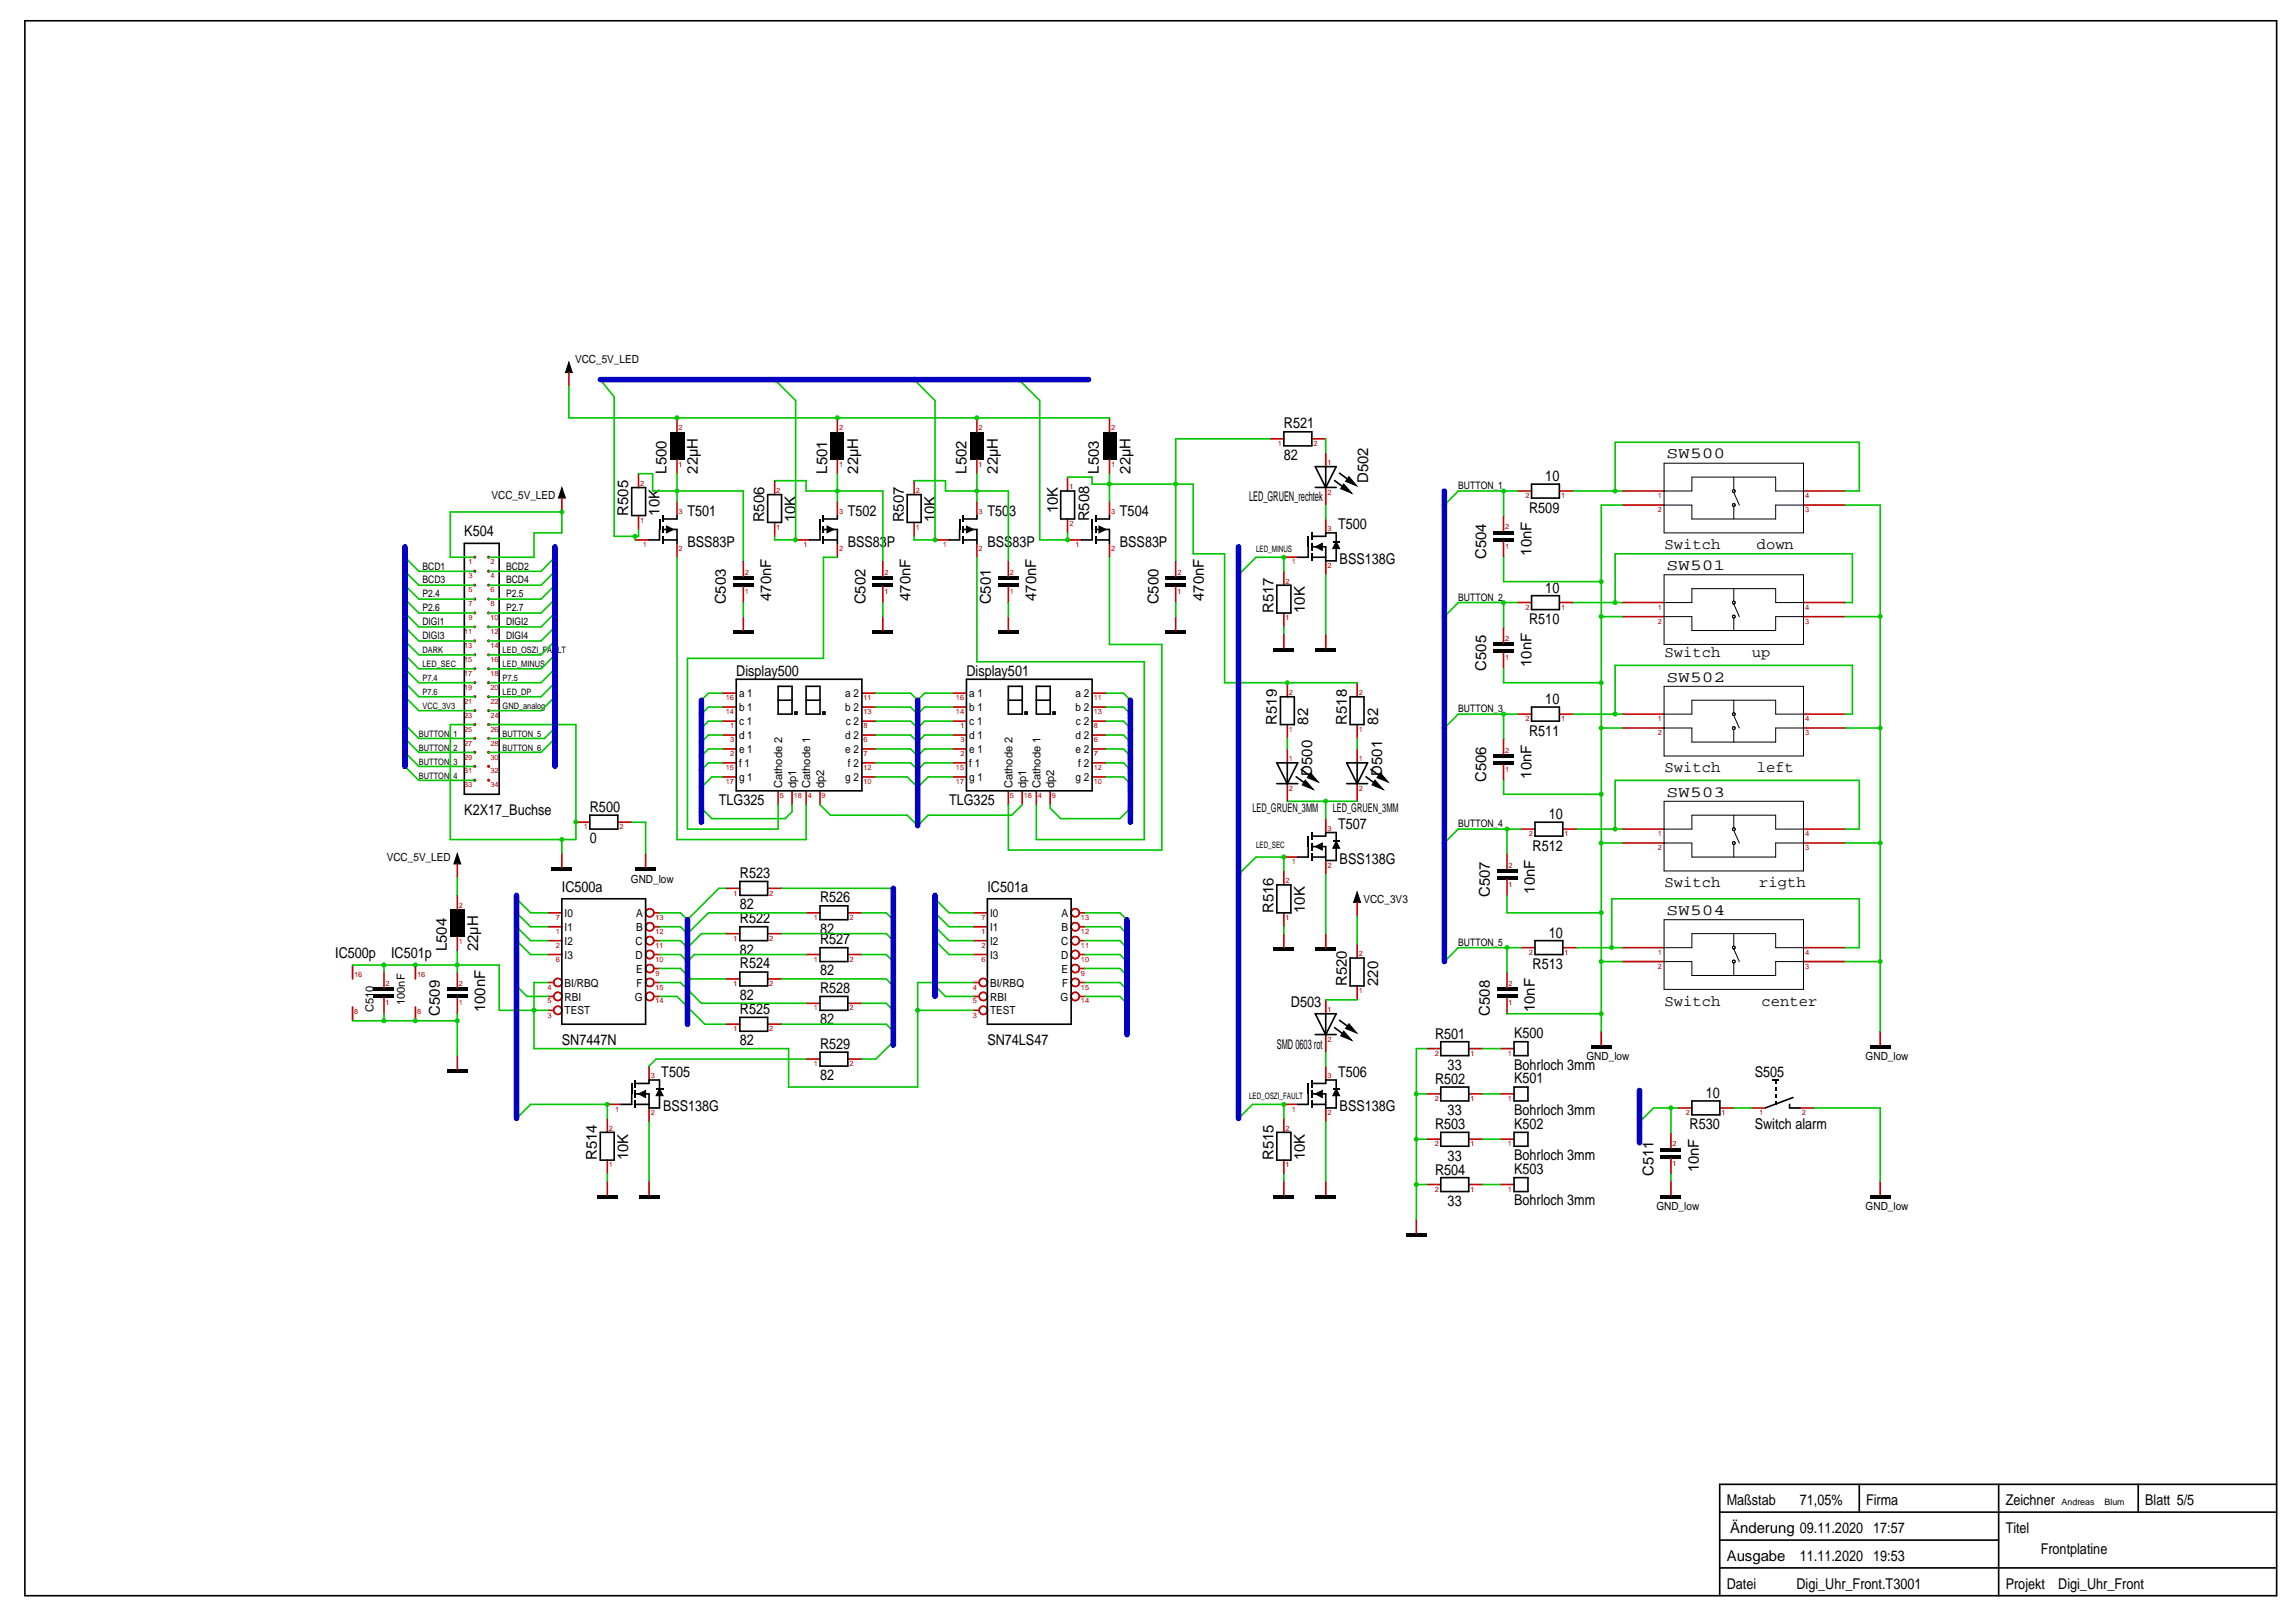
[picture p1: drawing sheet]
<svg xmlns="http://www.w3.org/2000/svg" width="297mm" height="210mm" viewBox="0 0 297 210" stroke-linecap="round" stroke-linejoin="round" font-family="sans-serif">
<defs><g id="words">
<g font-size="2">
<text x="215.6" y="59.3">SW500</text>
<text x="215.3" y="71.1">Switch</text>
<text x="227.3" y="71.1">down</text>
<text x="215.6" y="73.8">SW501</text>
<text x="215.3" y="85">Switch</text>
<text x="215.6" y="88.2">SW502</text>
<text x="226.6" y="85">up</text>
<text x="215.3" y="99.9">Switch</text>
<text x="227.3" y="99.9">left</text>
<text x="215.6" y="103.1">SW503</text>
<text x="215.3" y="114.8">Switch</text>
<text x="215.6" y="118.4">SW504</text>
<text x="227.6" y="114.8">rigth</text>
<text x="215.3" y="130.1">Switch</text>
<text x="227.9" y="130.1">center</text>
</g>
<g font-size="1.9">
<text x="166.1" y="59.5">82</text>
<text x="166.1" y="55.4">R521</text>
<text x="86.2" y="61.3" transform="rotate(-90 86.2 61.3)">L500</text>
<text x="90.3" y="61.3" transform="rotate(-90 90.3 61.3)">22µH</text>
<text x="107" y="61.3" transform="rotate(-90 107 61.3)">L501</text>
<text x="111" y="61.3" transform="rotate(-90 111 61.3)">22µH</text>
<text x="125" y="61.3" transform="rotate(-90 125 61.3)">L502</text>
<text x="129.1" y="61.3" transform="rotate(-90 129.1 61.3)">22µH</text>
<text x="142.2" y="61.3" transform="rotate(-90 142.2 61.3)">L503</text>
<text x="146.2" y="61.3" transform="rotate(-90 146.2 61.3)">22µH</text>
<text x="177" y="62.5" transform="rotate(-90 177 62.5)">D502</text>
<text x="199.9" y="62.3">10</text>
<text x="60.1" y="69.4">K504</text>
<text x="81.3" y="66.7" transform="rotate(-90 81.3 66.7)">R505</text>
<text x="85.3" y="66.7" transform="rotate(-90 85.3 66.7)">10K</text>
<text x="88.9" y="70.8">BSS83P</text>
<text x="88.9" y="66.7">T501</text>
<text x="98.9" y="67.6" transform="rotate(-90 98.9 67.6)">R506</text>
<text x="102.9" y="67.6" transform="rotate(-90 102.9 67.6)">10K</text>
<text x="109.7" y="70.8">BSS83P</text>
<text x="109.7" y="66.7">T502</text>
<text x="116.9" y="67.6" transform="rotate(-90 116.9 67.6)">R507</text>
<text x="121" y="67.6" transform="rotate(-90 121 67.6)">10K</text>
<text x="127.7" y="70.8">BSS83P</text>
<text x="127.7" y="66.7">T503</text>
<text x="136.8" y="66.4" transform="rotate(-90 136.8 66.4)">10K</text>
<text x="140.9" y="67.5" transform="rotate(-90 140.9 67.5)">R508</text>
<text x="144.9" y="70.8">BSS83P</text>
<text x="144.9" y="66.7">T504</text>
<text x="173.1" y="68.5">T500</text>
<text x="197.8" y="66.3">R509</text>
<text x="198.1" y="71.9" transform="rotate(-90 198.1 71.9)">10nF</text>
<text x="99.8" y="77.8" transform="rotate(-90 99.8 77.8)">470nF</text>
<text x="117.8" y="77.8" transform="rotate(-90 117.8 77.8)">470nF</text>
<text x="134.1" y="77.8" transform="rotate(-90 134.1 77.8)">470nF</text>
<text x="155.7" y="77.8" transform="rotate(-90 155.7 77.8)">470nF</text>
<text x="173.3" y="73">BSS138G</text>
<text x="192.3" y="72.3" transform="rotate(-90 192.3 72.3)">C504</text>
<text x="199.9" y="76.7">10</text>
<text x="93.9" y="78.2" transform="rotate(-90 93.9 78.2)">C503</text>
<text x="112" y="78.2" transform="rotate(-90 112 78.2)">C502</text>
<text x="128.2" y="78.2" transform="rotate(-90 128.2 78.2)">C501</text>
<text x="149.9" y="78.2" transform="rotate(-90 149.9 78.2)">C500</text>
<text x="164.7" y="79.3" transform="rotate(-90 164.7 79.3)">R517</text>
<text x="168.8" y="79.3" transform="rotate(-90 168.8 79.3)">10K</text>
<text x="197.8" y="80.8">R510</text>
<text x="95.2" y="87.5">Display500</text>
<text x="125" y="87.5">Display501</text>
<text x="192.3" y="86.8" transform="rotate(-90 192.3 86.8)">C505</text>
<text x="198.1" y="86.3" transform="rotate(-90 198.1 86.3)">10nF</text>
<text x="165.2" y="93.8" transform="rotate(-90 165.2 93.8)">R519</text>
<text x="169.2" y="93.8" transform="rotate(-90 169.2 93.8)">82</text>
<text x="174.2" y="93.8" transform="rotate(-90 174.2 93.8)">R518</text>
<text x="178.3" y="93.8" transform="rotate(-90 178.3 93.8)">82</text>
<text x="197.8" y="95.2">R511</text>
<text x="199.9" y="91.1">10</text>
<text x="169.8" y="100.4" transform="rotate(-90 169.8 100.4)">D500</text>
<text x="178.8" y="100.4" transform="rotate(-90 178.8 100.4)">D501</text>
<text x="192.3" y="101.2" transform="rotate(-90 192.3 101.2)">C506</text>
<text x="198.1" y="100.8" transform="rotate(-90 198.1 100.8)">10nF</text>
<text x="60.1" y="105.5">K2X17_Buchse</text>
<text x="76.3" y="105.1">R500</text>
<text x="93" y="104.1">TLG325</text>
<text x="122.8" y="104.1">TLG325</text>
<text x="173.1" y="107.3">T507</text>
<text x="200.4" y="106">10</text>
<text x="76.3" y="109.1">0</text>
<text x="95.7" y="113.6">R523</text>
<text x="173.3" y="111.8">BSS138G</text>
<text x="198.3" y="110.1">R512</text>
<text x="72.7" y="115.4">IC500a</text>
<text x="95.7" y="119.5">R522</text>
<text x="95.7" y="117.7">82</text>
<text x="106.1" y="116.8">R526</text>
<text x="127.7" y="115.4">IC501a</text>
<text x="164.7" y="118.1" transform="rotate(-90 164.7 118.1)">R516</text>
<text x="168.8" y="118.1" transform="rotate(-90 168.8 118.1)">10K</text>
<text x="192.7" y="116.1" transform="rotate(-90 192.7 116.1)">C507</text>
<text x="198.6" y="115.6" transform="rotate(-90 198.6 115.6)">10nF</text>
<text x="43.4" y="124">IC500p</text>
<text x="50.6" y="124">IC501p</text>
<text x="57.8" y="123.1" transform="rotate(-90 57.8 123.1)">L504</text>
<text x="61.9" y="123.1" transform="rotate(-90 61.9 123.1)">22µH</text>
<text x="95.7" y="125.3">R524</text>
<text x="95.7" y="123.5">82</text>
<text x="106.1" y="122.2">R527</text>
<text x="106.1" y="120.8">82</text>
<text x="198.3" y="125.4">R513</text>
<text x="200.4" y="121.3">10</text>
<text x="56.9" y="131.4" transform="rotate(-90 56.9 131.4)">C509</text>
<text x="62.8" y="131" transform="rotate(-90 62.8 131)">100nF</text>
<text x="95.7" y="131.2">R525</text>
<text x="95.7" y="129.4">82</text>
<text x="106.1" y="128.5">R528</text>
<text x="106.1" y="126.2">82</text>
<text x="167" y="130.3">D503</text>
<text x="174.2" y="127.6" transform="rotate(-90 174.2 127.6)">R520</text>
<text x="178.3" y="127.6" transform="rotate(-90 178.3 127.6)">220</text>
<text x="192.7" y="131.4" transform="rotate(-90 192.7 131.4)">C508</text>
<text x="198.6" y="131" transform="rotate(-90 198.6 131)">10nF</text>
<text x="72.7" y="135.3">SN7447N</text>
<text x="95.7" y="135.3">82</text>
<text x="106.1" y="135.7">R529</text>
<text x="106.1" y="132.5">82</text>
<text x="127.7" y="135.3">SN74LS47</text>
<text x="185.7" y="134.4">R501</text>
<text x="195.9" y="134.4">K500</text>
<text x="85.6" y="139.3">T505</text>
<text x="85.8" y="143.8">BSS138G</text>
<text x="106.1" y="139.8">82</text>
<text x="173.1" y="139.3">T506</text>
<text x="173.3" y="143.8">BSS138G</text>
<text x="185.7" y="140.3">R502</text>
<text x="187.3" y="138.5">33</text>
<text x="195.9" y="140.2">K501</text>
<text x="195.9" y="138.4">Bohrloch 3mm</text>
<text x="220.7" y="142.1">10</text>
<text x="227" y="139.3">S505</text>
<text x="185.7" y="146.2">R503</text>
<text x="187.3" y="144.3">33</text>
<text x="195.9" y="146.1">K502</text>
<text x="195.9" y="144.3">Bohrloch 3mm</text>
<text x="218.6" y="146.2">R530</text>
<text x="227" y="146.1">Switch alarm</text>
<text x="77.2" y="150.1" transform="rotate(-90 77.2 150.1)">R514</text>
<text x="81.3" y="150.1" transform="rotate(-90 81.3 150.1)">10K</text>
<text x="164.7" y="150.1" transform="rotate(-90 164.7 150.1)">R515</text>
<text x="168.8" y="150.1" transform="rotate(-90 168.8 150.1)">10K</text>
<text x="185.7" y="152">R504</text>
<text x="187.3" y="150.2">33</text>
<text x="195.9" y="151.9">K503</text>
<text x="195.9" y="156">Bohrloch 3mm</text>
<text x="195.9" y="150.1">Bohrloch 3mm</text>
<text x="213.9" y="152.2" transform="rotate(-90 213.9 152.2)">C511</text>
<text x="219.8" y="151.7" transform="rotate(-90 219.8 151.7)">10nF</text>
<text x="187.3" y="156.1">33</text>
<text x="223.4" y="194.8">Maßstab</text>
<text x="232.9" y="194.8">71,05%</text>
<text x="241.4" y="194.8">Firma</text>
<text x="259.5" y="194.8">Zeichner</text>
<text x="277.5" y="194.8">Blatt 5/5</text>
<text x="223.4" y="202">Ausgabe</text>
<text x="223.8" y="198.4">Änderung 09.11.2020</text>
<text x="232.9" y="202">11.11.2020</text>
<text x="242.3" y="202">19:53</text>
<text x="242.3" y="198.4">17:57</text>
<text x="259.5" y="198.4">Titel</text>
<text x="264" y="201.1">Frontplatine</text>
<text x="223.4" y="205.6">Datei</text>
<text x="232.4" y="205.6">Digi_Uhr_Front.T3001</text>
<text x="259.5" y="205.6">Projekt</text>
<text x="266.3" y="205.6">Digi_Uhr_Front</text>
</g>
<g font-size="1.7">
<text x="161.6" y="64.9">LED_GRUEN_rechtek</text>
<text x="165.2" y="135.7">SMD 0603 rot</text>
</g>
<g font-size="1.5">
<text x="162" y="105.1">LED_GRUEN_3MM</text>
<text x="172.4" y="105.1">LED_GRUEN_3MM</text>
</g>
<g font-size="1.4">
<text x="74.4" y="46.9">VCC_5V_LED</text>
<text x="63.6" y="64.5">VCC_5V_LED</text>
<text x="95.6" y="95.7">d 1</text>
<text x="95.6" y="93.9">c 1</text>
<text x="95.6" y="92.1">b 1</text>
<text x="95.6" y="90.2">a 1</text>
<text x="109.3" y="95.7">d 2</text>
<text x="109.3" y="92.1">b 2</text>
<text x="109.3" y="90.2">a 2</text>
<text x="109.4" y="93.9">c 2</text>
<text x="125.4" y="95.7">d 1</text>
<text x="125.4" y="93.9">c 1</text>
<text x="125.4" y="92.1">b 1</text>
<text x="125.4" y="90.2">a 1</text>
<text x="139.1" y="95.7">d 2</text>
<text x="139.1" y="92.1">b 2</text>
<text x="139.1" y="90.2">a 2</text>
<text x="139.2" y="93.9">c 2</text>
<text x="95.6" y="101.1">g 1</text>
<text x="95.6" y="99.3">f 1</text>
<text x="95.6" y="97.5">e 1</text>
<text x="101.2" y="102" transform="rotate(-90 101.2 102)">Cathode 2</text>
<text x="103" y="102" transform="rotate(-90 103 102)">dp1</text>
<text x="104.8" y="102" transform="rotate(-90 104.8 102)">Cathode 1</text>
<text x="106.6" y="102" transform="rotate(-90 106.6 102)">dp2</text>
<text x="109.3" y="101.1">g 2</text>
<text x="109.3" y="97.5">e 2</text>
<text x="109.7" y="99.3">f 2</text>
<text x="125.4" y="101.1">g 1</text>
<text x="125.4" y="99.3">f 1</text>
<text x="125.4" y="97.5">e 1</text>
<text x="131" y="102" transform="rotate(-90 131 102)">Cathode 2</text>
<text x="132.8" y="102" transform="rotate(-90 132.8 102)">dp1</text>
<text x="134.6" y="102" transform="rotate(-90 134.6 102)">Cathode 1</text>
<text x="136.4" y="102" transform="rotate(-90 136.4 102)">dp2</text>
<text x="139.1" y="101.1">g 2</text>
<text x="139.1" y="97.5">e 2</text>
<text x="139.5" y="99.3">f 2</text>
<text x="50" y="111.4">VCC_5V_LED</text>
<text x="73" y="118.7">I0</text>
<text x="81.6" y="114.2">GND_low</text>
<text x="82.3" y="118.7">A</text>
<text x="128.1" y="118.7">I0</text>
<text x="137.3" y="118.7">A</text>
<text x="176.4" y="116.8">VCC_3V3</text>
<text x="73" y="124.1">I3</text>
<text x="73" y="122.3">I2</text>
<text x="73" y="120.5">I1</text>
<text x="82.2" y="122.3">C</text>
<text x="82.2" y="124.1">D</text>
<text x="82.3" y="120.5">B</text>
<text x="82.3" y="125.9">E</text>
<text x="128.1" y="124.1">I3</text>
<text x="128.1" y="122.3">I2</text>
<text x="128.1" y="120.5">I1</text>
<text x="137.3" y="122.3">C</text>
<text x="137.3" y="124.1">D</text>
<text x="137.3" y="120.5">B</text>
<text x="137.3" y="125.9">E</text>
<text x="48.3" y="131" transform="rotate(-90 48.3 131)">C510</text>
<text x="52.4" y="130.1" transform="rotate(-90 52.4 130.1)">100nF</text>
<text x="73" y="129.5">RBI</text>
<text x="73" y="127.7">BI/RBQ</text>
<text x="73" y="131.3">TEST</text>
<text x="82.1" y="129.5">G</text>
<text x="82.4" y="127.7">F</text>
<text x="128.1" y="129.5">RBI</text>
<text x="128.1" y="127.7">BI/RBQ</text>
<text x="128.1" y="131.3">TEST</text>
<text x="137.2" y="129.5">G</text>
<text x="137.4" y="127.7">F</text>
<text x="205.3" y="137.2">GND_low</text>
<text x="241.4" y="137.2">GND_low</text>
<text x="214.3" y="156.6">GND_low</text>
<text x="241.4" y="156.6">GND_low</text>
</g>
<g font-size="1.3">
<text x="188.7" y="63.3">BUTTON_1</text>
<text x="54.7" y="77.3">P2.4</text>
<text x="54.7" y="75.5">BCD3</text>
<text x="54.7" y="73.7">BCD1</text>
<text x="65.5" y="77.3">P2.5</text>
<text x="65.5" y="75.5">BCD4</text>
<text x="65.5" y="73.7">BCD2</text>
<text x="188.7" y="77.8">BUTTON_2</text>
<text x="54.7" y="79.1">P2.6</text>
<text x="54.7" y="82.7">DIGI3</text>
<text x="54.7" y="80.9">DIGI1</text>
<text x="65.5" y="79.1">P2.7</text>
<text x="65.5" y="82.7">DIGI4</text>
<text x="65.5" y="80.9">DIGI2</text>
<text x="188.7" y="92.2">BUTTON_3</text>
<text x="188.7" y="107.1">BUTTON_4</text>
<text x="188.7" y="122.4">BUTTON_5</text>
</g>
<g font-size="1.1">
<text x="162.5" y="71.4">LED_MINUS</text>
<text x="54.7" y="89.9">P7.6</text>
<text x="54.7" y="88.1">P7.4</text>
<text x="54.7" y="86.3">LED_SEC</text>
<text x="54.7" y="84.5">DARK</text>
<text x="65" y="89.9">LED_DP</text>
<text x="65" y="88.1">P7.5</text>
<text x="65" y="86.3">LED_MINUS</text>
<text x="65" y="84.5">LED_OSZI_FAULT</text>
<text x="54.2" y="95.4">BUTTON_1</text>
<text x="54.7" y="91.7">VCC_3V3</text>
<text x="65" y="91.7">GND_analog</text>
<text x="65" y="95.4">BUTTON_5</text>
<text x="54.2" y="100.8">BUTTON_4</text>
<text x="54.2" y="99">BUTTON_3</text>
<text x="54.2" y="97.2">BUTTON_2</text>
<text x="65" y="97.2">BUTTON_6</text>
<text x="162.5" y="109.8">LED_SEC</text>
<text x="161.6" y="142.2">LED_OSZI_FAULT</text>
<text x="266.7" y="194.8">Andreas</text>
<text x="272.3" y="194.8">Blum</text>
</g>
<g font-size="1" fill="#c70000">
<text x="87.8" y="55.7">2</text>
<text x="108.6" y="55.7">2</text>
<text x="126.6" y="55.7">2</text>
<text x="143.7" y="55.7">2</text>
<text x="165.3" y="57.7">1</text>
<text x="169.9" y="57.7">2</text>
<text x="82.8" y="62.9">2</text>
<text x="87.8" y="60.4">1</text>
<text x="100.4" y="63.8">2</text>
<text x="108.6" y="60.4">1</text>
<text x="118.5" y="63.8">2</text>
<text x="126.6" y="60.4">1</text>
<text x="138.3" y="63.3">1</text>
<text x="143.7" y="60.4">1</text>
<text x="171.7" y="64">2</text>
<text x="171.7" y="60.2">1</text>
<text x="197.3" y="64.5">2</text>
<text x="202" y="64.5">1</text>
<text x="214.5" y="64.5">1</text>
<text x="233.5" y="64.5">4</text>
<text x="82.8" y="67.6">1</text>
<text x="83.2" y="70.8">1</text>
<text x="87.8" y="71.2">2</text>
<text x="87.8" y="66.5">3</text>
<text x="100.4" y="68.5">1</text>
<text x="103.9" y="70.8">1</text>
<text x="108.6" y="71.2">2</text>
<text x="108.6" y="66.5">3</text>
<text x="118.5" y="68.5">1</text>
<text x="122" y="70.8">1</text>
<text x="126.6" y="71.2">2</text>
<text x="126.6" y="66.5">3</text>
<text x="138.3" y="68.1">2</text>
<text x="139.1" y="70.8">1</text>
<text x="143.7" y="71.2">2</text>
<text x="143.7" y="66.5">3</text>
<text x="171.7" y="68.7">3</text>
<text x="194.7" y="68.5">2</text>
<text x="194.7" y="71">1</text>
<text x="214.5" y="66.3">2</text>
<text x="233.5" y="66.3">3</text>
<text x="60.6" y="73">1</text>
<text x="60.6" y="76.6">5</text>
<text x="60.6" y="74.8">3</text>
<text x="63.4" y="76.6">6</text>
<text x="63.4" y="74.8">4</text>
<text x="63.4" y="73">2</text>
<text x="96.4" y="74.4">2</text>
<text x="96.4" y="76.9">1</text>
<text x="114.4" y="74.4">2</text>
<text x="114.4" y="76.9">1</text>
<text x="130.7" y="74.4">2</text>
<text x="130.7" y="76.9">1</text>
<text x="152.3" y="74.4">2</text>
<text x="152.3" y="76.9">1</text>
<text x="166.3" y="75.5">2</text>
<text x="167.1" y="73">1</text>
<text x="171.7" y="73.5">2</text>
<text x="60" y="83.9">13</text>
<text x="60" y="82.1">11</text>
<text x="60.6" y="80.3">9</text>
<text x="60.6" y="78.5">7</text>
<text x="63.4" y="83.9">14</text>
<text x="63.4" y="82.1">12</text>
<text x="63.4" y="80.3">10</text>
<text x="63.4" y="78.5">8</text>
<text x="166.3" y="80.3">1</text>
<text x="194.7" y="83">2</text>
<text x="197.3" y="78.9">2</text>
<text x="202" y="78.9">1</text>
<text x="214.5" y="80.7">2</text>
<text x="214.5" y="78.9">1</text>
<text x="233.5" y="78.9">4</text>
<text x="233.5" y="80.7">3</text>
<text x="60" y="89.3">19</text>
<text x="60" y="87.5">17</text>
<text x="60" y="85.7">15</text>
<text x="63.4" y="89.3">20</text>
<text x="63.4" y="87.5">18</text>
<text x="63.4" y="85.7">16</text>
<text x="166.8" y="89.9">2</text>
<text x="175.8" y="89.9">2</text>
<text x="194.7" y="85.4">1</text>
<text x="60" y="94.7">25</text>
<text x="60" y="92.9">23</text>
<text x="60" y="91.1">21</text>
<text x="63.4" y="94.7">26</text>
<text x="63.4" y="92.9">24</text>
<text x="63.4" y="91.1">22</text>
<text x="93.9" y="92.4">14</text>
<text x="93.9" y="90.6">16</text>
<text x="94.5" y="94.2">1</text>
<text x="111.7" y="94.2">8</text>
<text x="111.7" y="92.4">13</text>
<text x="111.7" y="90.6">11</text>
<text x="123.7" y="92.4">14</text>
<text x="123.7" y="90.6">16</text>
<text x="124.2" y="94.2">1</text>
<text x="141.5" y="94.2">8</text>
<text x="141.5" y="92.4">13</text>
<text x="141.5" y="90.6">11</text>
<text x="166.8" y="94.7">1</text>
<text x="175.8" y="94.7">1</text>
<text x="197.3" y="93.3">2</text>
<text x="202" y="93.3">1</text>
<text x="214.5" y="95.1">2</text>
<text x="214.5" y="93.3">1</text>
<text x="233.5" y="93.3">4</text>
<text x="233.5" y="95.1">3</text>
<text x="60" y="101.9">33</text>
<text x="60" y="100.1">31</text>
<text x="60" y="98.3">29</text>
<text x="60" y="96.5">27</text>
<text x="63.4" y="101.9">34</text>
<text x="63.4" y="100.1">32</text>
<text x="63.4" y="98.3">30</text>
<text x="63.4" y="96.5">28</text>
<text x="93.9" y="101.5">17</text>
<text x="93.9" y="99.7">15</text>
<text x="94.5" y="97.9">2</text>
<text x="94.5" y="96.1">3</text>
<text x="111.7" y="101.5">10</text>
<text x="111.7" y="99.7">12</text>
<text x="111.7" y="97.9">7</text>
<text x="111.7" y="96.1">6</text>
<text x="123.7" y="101.5">17</text>
<text x="123.7" y="99.7">15</text>
<text x="124.2" y="97.9">2</text>
<text x="124.2" y="96.1">3</text>
<text x="141.5" y="101.5">10</text>
<text x="141.5" y="99.7">12</text>
<text x="141.5" y="97.9">7</text>
<text x="141.5" y="96.1">6</text>
<text x="166.8" y="98.5">1</text>
<text x="175.8" y="98.5">1</text>
<text x="194.7" y="97.4">2</text>
<text x="194.7" y="99.9">1</text>
<text x="75.5" y="107.3">1</text>
<text x="80.1" y="107.3">2</text>
<text x="100.9" y="103.3">5</text>
<text x="102.7" y="103.3">18</text>
<text x="104.5" y="103.3">4</text>
<text x="106.3" y="103.3">9</text>
<text x="130.7" y="103.3">5</text>
<text x="132.5" y="103.3">18</text>
<text x="134.3" y="103.3">4</text>
<text x="136.1" y="103.3">9</text>
<text x="166.8" y="102.4">2</text>
<text x="171.7" y="107.5">3</text>
<text x="175.8" y="102.4">2</text>
<text x="167.1" y="111.8">1</text>
<text x="171.7" y="112.3">2</text>
<text x="195.2" y="112.3">2</text>
<text x="197.8" y="108.2">2</text>
<text x="202.4" y="108.2">1</text>
<text x="214.5" y="110">2</text>
<text x="214.5" y="108.2">1</text>
<text x="233.5" y="108.2">4</text>
<text x="233.5" y="110">3</text>
<text x="59.4" y="117.5">2</text>
<text x="71.9" y="119">7</text>
<text x="84.8" y="119">13</text>
<text x="94.9" y="115.9">1</text>
<text x="99.5" y="115.9">2</text>
<text x="105.3" y="119">1</text>
<text x="109.9" y="119">2</text>
<text x="127" y="119">7</text>
<text x="139.8" y="119">13</text>
<text x="166.3" y="114.3">2</text>
<text x="166.3" y="119">1</text>
<text x="195.2" y="114.8">1</text>
<text x="59.4" y="122.2">1</text>
<text x="71.9" y="124.5">6</text>
<text x="71.9" y="122.7">2</text>
<text x="71.9" y="120.8">1</text>
<text x="84.8" y="120.8">12</text>
<text x="84.8" y="122.7">11</text>
<text x="84.8" y="124.5">10</text>
<text x="94.9" y="121.8">1</text>
<text x="99.5" y="121.8">2</text>
<text x="105.3" y="124.5">1</text>
<text x="109.9" y="124.5">2</text>
<text x="127" y="124.5">6</text>
<text x="127" y="122.7">2</text>
<text x="127" y="120.8">1</text>
<text x="139.8" y="120.8">12</text>
<text x="139.8" y="122.7">11</text>
<text x="139.8" y="124.5">10</text>
<text x="175.8" y="123.8">2</text>
<text x="197.8" y="123.5">2</text>
<text x="202.4" y="123.5">1</text>
<text x="214.5" y="125.3">2</text>
<text x="214.5" y="123.5">1</text>
<text x="233.5" y="123.5">4</text>
<text x="233.5" y="125.3">3</text>
<text x="45.8" y="126.5">16</text>
<text x="45.8" y="131.2">8</text>
<text x="49.9" y="127.6">2</text>
<text x="49.9" y="130.1">1</text>
<text x="54" y="126.5">16</text>
<text x="54" y="131.2">8</text>
<text x="59.4" y="127.6">2</text>
<text x="59.4" y="130.1">1</text>
<text x="70.8" y="129.9">5</text>
<text x="70.8" y="128.1">4</text>
<text x="70.8" y="131.7">3</text>
<text x="84.8" y="128.1">15</text>
<text x="84.8" y="129.9">14</text>
<text x="84.8" y="126.3">9</text>
<text x="94.9" y="127.6">1</text>
<text x="99.5" y="127.6">2</text>
<text x="105.3" y="130.8">1</text>
<text x="109.9" y="130.8">2</text>
<text x="125.9" y="129.9">5</text>
<text x="125.9" y="128.1">4</text>
<text x="125.9" y="131.7">3</text>
<text x="139.8" y="128.1">15</text>
<text x="139.8" y="129.9">14</text>
<text x="139.8" y="126.3">9</text>
<text x="171.7" y="131">1</text>
<text x="175.8" y="128.5">1</text>
<text x="195.2" y="127.6">2</text>
<text x="195.2" y="130.1">1</text>
<text x="94.9" y="133.5">1</text>
<text x="99.5" y="133.5">2</text>
<text x="105.3" y="138">1</text>
<text x="109.9" y="138">2</text>
<text x="171.7" y="134.8">2</text>
<text x="185.6" y="136.6">2</text>
<text x="190.2" y="136.6">1</text>
<text x="195.1" y="136.6">1</text>
<text x="79.6" y="143.8">1</text>
<text x="84.2" y="139.6">3</text>
<text x="167.1" y="143.8">1</text>
<text x="171.7" y="139.6">3</text>
<text x="185.6" y="142.5">2</text>
<text x="190.2" y="142.5">1</text>
<text x="195.1" y="142.5">1</text>
<text x="78.8" y="146.3">2</text>
<text x="84.2" y="144.3">2</text>
<text x="166.3" y="146.3">2</text>
<text x="171.7" y="144.3">2</text>
<text x="185.6" y="148.4">2</text>
<text x="190.2" y="148.4">1</text>
<text x="195.1" y="148.4">1</text>
<text x="216.4" y="148.4">2</text>
<text x="218.1" y="144.3">2</text>
<text x="222.7" y="144.3">1</text>
<text x="227.6" y="144.3">1</text>
<text x="233.1" y="144.3">2</text>
<text x="78.8" y="151.1">1</text>
<text x="166.3" y="151.1">1</text>
<text x="185.6" y="154.2">2</text>
<text x="190.2" y="154.2">1</text>
<text x="195.1" y="154.2">1</text>
<text x="216.4" y="150.8">1</text>
</g>
</g></defs>
<g fill="#000">
<path d="M86.7 55.9h1.8v3.6h-1.8zM107.4 55.9h1.8v3.6h-1.8zM125.5 55.9h1.8v3.6h-1.8zM142.6 55.9h1.8v3.6h-1.8zM169.1 69.4h.3v1.4h-.3zM169.6 71.7h.2v.9h-.2zM169.6 70.3h.2v.9h-.2zM169.6 69h.2v.9h-.2zM172.4 70h.9v.2h-.9zM164.7 83.8h2.7v.5h-2.7zM170.2 83.8h2.7v.5h-2.7zM193.2 83.2h2.7v.4h-2.7z"/>
<path d="M169.1 108.2h.3v1.4h-.3zM169.6 110.4h.2v1h-.2zM169.6 109.1h.2v.9h-.2zM169.6 107.7h.2v.9h-.2zM172.4 108.8h.9v.2h-.9zM58.3 117.7h1.8v3.6h-1.8zM82.1 139.8h.2v.9h-.2zM169.6 139.8h.2v.9h-.2zM229.3 139.7h.9v.2h-.9zM229.6 139.8h.2v.4h-.2zM77.2 154.6h2.7v.5h-2.7zM81.6 140.2h.2v1.4h-.2z"/>
<path d="M82.1 142.5h.2v.9h-.2zM82.1 141.1h.2v.9h-.2zM82.6 154.6h2.7v.5h-2.7zM84.9 140.8h.9v.2h-.9zM164.7 154.6h2.7v.5h-2.7zM169.1 140.2h.3v1.4h-.3zM169.6 142.5h.2v.9h-.2zM169.6 141.1h.2v.9h-.2zM170.2 154.6h2.7v.5h-2.7zM172.4 140.8h.9v.2h-.9zM214.8 154.6h2.7v.5h-2.7zM214.8 149.5h2.7v.4h-2.7z"/>
<path d="M229.6 140.7h.2v.4h-.2zM229.6 141.6h.2v.4h-.2zM229.6 142.5h.2v.4h-.2zM241.9 154.6h2.7v.5h-2.7z"/>
</g>
<g fill="none" stroke="#c70000" stroke-width=".21">
<path d="M87.6 54.1v1.8M87.6 59.5v1.8M108.3 54.1v1.8M108.3 59.5v1.8M126.4 54.1v1.8M126.4 59.5v1.8M143.5 54.1v1.8M143.5 59.5v1.8M164.3 56.8h1.8M169.7 56.8h1.8M171.5 58.6v1.8M72.7 64.5v1.8"/>
<path d="M82.6 61.3v1.8M82.6 66.7v1.8M96.2 72.6v2M96.2 75.9v2.1M96.2 79.8v1.8M100.2 62.2v1.8M100.2 67.6v1.8M114.2 72.6v2M114.2 75.9v2.1M114.2 79.8v1.8M118.3 62.2v1.8M118.3 67.6v1.8"/>
<path d="M130.5 72.6v2M130.5 75.9v2.1M130.5 79.8v1.8M138.1 61.7v1.8M138.1 67.2v1.8M152.1 72.6v2M152.1 75.9v2.1M152.1 79.8v1.8M166.1 73.9v1.8M166.1 79.3v1.8M166.1 72.1h1.8M171.5 63.1v2.3"/>
<path d="M171.5 67.2v1.8M171.5 72.6v1.8M194.5 66.7v2M194.5 70.1v2M196.3 78h1.8M196.3 63.5h1.8M201.7 78h1.8M201.7 63.5h1.8M209.9 78h5.4M209.9 63.5h5.4M209.9 79.8h5.4M209.9 65.4h5.4"/>
<path d="M233.3 78h5.4M233.3 63.5h5.4M233.3 79.8h5.4M233.3 65.4h5.4M166.1 82v1.8M166.5 88.3v1.9M166.5 93.8v1.8M166.5 96.9v1.8M171.5 82v1.8M175.6 88.3v1.9M175.6 93.8v1.8M175.6 96.9v1.8"/>
<path d="M194.5 81.1v2.1M194.5 84.5v2.1M194.5 95.6v2M194.5 99v2M196.3 92.4h1.8M201.7 92.4h1.8M209.9 92.4h5.4M209.9 94.2h5.4M233.3 92.4h5.4M233.3 94.2h5.4M59.2 115.9v1.8M72.7 110.4v1.9"/>
<path d="M74.5 106.4h1.8M79.9 106.4h1.8M83.5 110.4v1.9M166.1 112.7v1.8M166.1 118.1v1.8M166.1 110.9h1.8M166.5 101.4v2.3M171.5 105.9v1.8M171.5 111.4v1.8M175.6 101.4v2.3M175.6 116.8v1.8M195 110.4v2.1"/>
<path d="M195 113.8v2.1M196.8 107.3h1.8M202.2 107.3h1.8M209.9 107.3h5.4M209.9 109.1h5.4M233.3 107.3h5.4M233.3 109.1h5.4M49.7 125.8v2M49.7 129.2v2M59.2 121.3v1.8M84 138v1.8M104.3 137.1h1.8"/>
<path d="M109.7 137.1h1.8M166.1 120.8v1.8M171.5 120.8v1.8M171.5 129.4v1.8M171.5 133.9v2.3M171.5 138v1.8M175.6 122.2v1.8M175.6 127.6v1.8M184.6 135.7h1.8M190 135.7h1.8M194.1 135.7h1.8M195 125.8v2"/>
<path d="M195 129.2v2M196.8 122.6h1.8M202.2 122.6h1.8M207.2 133.5v1.8M209.9 122.6h5.4M209.9 124.4h5.4M233.3 122.6h5.4M233.3 124.4h5.4M243.2 133.5v1.8M78.6 144.7v1.8M78.6 150.1v1.8M78.6 152.8v1.8"/>
<path d="M78.6 142.9h1.8M84 143.4v1.8M84 152.8v1.8M166.1 144.7v1.8M166.1 150.1v1.8M166.1 152.8v1.8M166.1 142.9h1.8M171.5 143.4v1.8M171.5 152.8v1.8M183.2 157.8v1.8M184.6 153.3h1.8M184.6 147.4h1.8"/>
<path d="M184.6 141.6h1.8M190 153.3h1.8M190 147.4h1.8M190 141.6h1.8M194.1 153.3h1.8M194.1 147.4h1.8M194.1 141.6h1.8M216.2 146.5v2.1M216.2 149.9v2M216.2 152.8v1.8M217.1 143.4h1.8M222.5 143.4h1.8"/>
<path d="M226.6 143.4h1.8M232.9 143.4h1.8M243.2 152.8v1.8"/>
</g>
<g fill="none" stroke="#000" stroke-width=".44">
<path d="M94.8 74.8h2.7M94.8 75.7h2.7M112.9 74.8h2.7M112.9 75.7h2.7M129.1 74.8h2.7M129.1 75.7h2.7M150.7 74.8h2.8M150.7 75.7h2.8M193.2 69h2.7M193.2 69.9h2.7M94.8 81.8h2.7M112.9 81.8h2.7"/>
<path d="M129.1 81.8h2.7M150.7 81.8h2.8M193.2 97.8h2.7M193.2 98.7h2.7M193.2 84.3h2.7M71.3 112.5h2.7M82.2 112.5h2.7M193.6 112.7h2.7M193.6 113.6h2.7M48.3 128h2.7M48.3 128.9h2.7M164.7 122.9h2.7"/>
<path d="M170.2 122.9h2.7M193.6 128h2.7M193.6 128.9h2.7M205.8 135.5h2.7M241.9 135.5h2.7M181.9 159.8h2.7M214.8 148.8h2.7"/>
</g>
<g fill="none" stroke="#000" stroke-width=".21">
<path d="M3.2 2.7h291.3v203.8h-291.3zM166.1 55.9h3.6v1.8h-3.6zM81.7 63.1h1.8v3.6h-1.8zM99.3 64h1.8v3.6h-1.8zM117.4 64h1.8v3.6h-1.8zM137.2 63.5h1.8v3.7h-1.8zM165.2 75.7h1.8v3.6h-1.8zM169.2 70.8v1.3h-1.3M169.7 69.4h1.8v-.4h1.4v1.1M169.7 70.8h1.8v1.8h1.4v-1.8M169.7 72.1h1.8M170.2 63.1h2.7"/>
<path d="M170.2 60.4h2.7l-1.4 2.7zM171.5 60.4v2.7M172.7 62.2l1.4 1.1M173.3 61.2l1.5 1.1M198.1 62.7h3.6v1.8h-3.6zM198.1 77.1h3.6v1.8h-3.6zM165.2 98.7h2.7l-1.4 2.7zM165.7 90.2h1.7v3.6h-1.7zM166.5 98.7v2.7M168.3 99.6l1.5 1.1M174.2 98.7h2.7l-1.3 2.7zM174.7 90.2h1.8v3.6h-1.8z"/>
<path d="M175.6 98.7v2.7M177.4 99.6l1.5 1.1M198.1 91.5h3.6v1.8h-3.6zM76.3 105.5h3.6v1.8h-3.6zM165.2 101.4h2.7M165.2 114.5h1.8v3.6h-1.8zM167.7 100.5l1.5 1.1M169.2 109.6v1.3h-1.3M169.7 108.2h1.8v-.5h1.4v1.2M169.7 109.6h1.8v1.8h1.4v-1.8M169.7 110.9h1.8M174.2 101.4h2.7"/>
<path d="M176.7 100.5l1.5 1.1M198.6 106.4h3.6v1.8h-3.6zM106.1 136.2h3.6v1.8h-3.6zM170.2 133.9h2.7M170.2 131.2h2.7l-1.4 2.7zM171.5 131.2v2.7M172.7 133l1.4 1.1M173.3 132l1.5 1.1M174.7 124h1.8v3.6h-1.8zM186.4 134.8h3.6v1.8h-3.6zM195.9 134.8h1.8v1.8h-1.8zM198.6 121.7h3.6v1.8h-3.6z"/>
<path d="M77.7 146.5h1.8v3.6h-1.8zM81.7 141.6v1.3h-1.3M82.2 141.6h1.8v1.8h1.3v-1.8M82.2 142.9h1.8M82.2 140.2h1.8v-.4h1.3v1.1M165.2 146.5h1.8v3.6h-1.8zM169.2 141.6v1.3h-1.3M169.7 141.6h1.8v1.8h1.4v-1.8M169.7 140.2h1.8v-.4h1.4v1.1M169.7 142.9h1.8M186.4 140.7h3.6v1.8h-3.6zM186.4 152.4h3.6v1.8h-3.6z"/>
<path d="M186.4 146.5h3.6v1.8h-3.6zM195.9 140.7h1.8v1.8h-1.8zM195.9 152.4h1.8v1.8h-1.8zM195.9 146.5h1.8v1.8h-1.8zM218.9 142.5h3.6v1.8h-3.6zM231.5 142.9v.5h1.4M232 142l-3.6 1.4M222.5 199.3h36.1M222.5 195.7h72M240.5 192.1v3.6M258.6 192.1v14.4M276.6 192.1v3.6"/>
<path d="M294.5 192.1h-72v14.4M222.5 202.9h72"/>
</g>
<g fill="#000" stroke="#000" stroke-width=".13">
<path d="M72.7 63.1l.5 1.4h-1zM170.2 70.8l.9-.5v.9zM172.9 70.1l.4 .9h-.9zM173.8 62.6l1.1 1.2-1.5-.6zM174.5 61.7l1 1.2-1.4-.6zM168.9 101l1 1.2-1.4-.6zM169.5 100l1.1 1.2-1.5-.6zM170.2 109.6l.9-.5v.9zM172.9 108.9l.4 .9h-.9zM175.6 115.4l.4 1.4h-.9zM177.9 101l1.1 1.2-1.5-.6zM178.6 100l1 1.2-1.5-.6z"/>
<path d="M173.8 133.4l1.1 1.2-1.5-.6zM174.5 132.5l1 1.2-1.4-.6zM82.6 141.6l.9-.5v.9zM85.3 140.9l.5 .9h-.9zM170.2 141.6l.9-.5v.9zM172.9 140.9l.4 .9h-.9z"/>
</g>
<g fill="none" stroke="#000" stroke-width=".13">
<path d="M215.3 59.9h18v9.1h-18zM215.3 63.5h3.6v-1.8h10.8v1.8h3.6M215.3 65.4h3.6v1.8h10.8v-1.8h3.6M215.3 78h3.6v-1.8h10.8v1.8h3.6M215.3 79.8h3.6v1.8h10.8v-1.8h3.6M215.3 74.4h18v9h-18zM224.3 61.7v1.7M224.3 65.5v1.7M224.3 76.2v1.6M224.3 80v1.6M224.3 78.2l.7 1.6M224.3 63.7l.7 1.7"/>
<path d="M215.3 92.4h3.6v-1.8h10.8v1.8h3.6M215.3 94.2h3.6v1.8h10.8v-1.8h3.6M215.3 88.8h18v9h-18zM224.3 90.6v1.6M224.3 94.4v1.6M224.3 92.6l.7 1.6M215.3 107.3h3.6v-1.8h10.8v1.8h3.6M215.3 109.1h3.6v1.8h10.8v-1.8h3.6M215.3 119h18v9h-18zM215.3 103.7h18v9h-18zM224.3 105.5v1.6M224.3 109.3v1.6"/>
<path d="M224.3 107.5l.7 1.6M215.3 124.4h3.6v1.8h10.8v-1.8h3.6M215.3 122.6h3.6v-1.8h10.8v1.8h3.6M224.3 122.8l.7 1.6M224.3 120.8v1.6M224.3 124.6v1.6"/>
<circle cx="224.3" cy="65.4" r=".18"/>
<circle cx="224.3" cy="78" r=".19"/>
<circle cx="224.3" cy="79.8" r=".18"/>
<circle cx="224.3" cy="63.6" r=".18"/>
<circle cx="224.3" cy="92.4" r=".18"/>
<circle cx="224.3" cy="94.2" r=".19"/>
<circle cx="224.3" cy="107.3" r=".19"/>
<circle cx="224.3" cy="109.1" r=".19"/>
<circle cx="224.3" cy="122.6" r=".18"/>
<circle cx="224.3" cy="124.4" r=".18"/>
</g>
<g fill="#c70000">
<circle cx="63.2" cy="101" r=".2"/>
<circle cx="61.4" cy="101" r=".2"/>
<circle cx="63.2" cy="99.2" r=".2"/>
<circle cx="61.4" cy="99.2" r=".2"/>
<circle cx="63.2" cy="97.4" r=".2"/>
<circle cx="61.4" cy="97.4" r=".2"/>
<circle cx="63.2" cy="95.6" r=".2"/>
<circle cx="61.4" cy="95.6" r=".2"/>
<circle cx="63.2" cy="93.8" r=".2"/>
<circle cx="61.4" cy="93.8" r=".2"/>
<circle cx="63.2" cy="92" r=".2"/>
<circle cx="61.4" cy="92" r=".2"/>
<circle cx="63.2" cy="90.2" r=".2"/>
<circle cx="61.4" cy="90.2" r=".2"/>
<circle cx="63.2" cy="88.3" r=".2"/>
<circle cx="61.4" cy="88.3" r=".2"/>
<circle cx="63.2" cy="86.5" r=".2"/>
<circle cx="61.4" cy="86.5" r=".2"/>
<circle cx="63.2" cy="84.7" r=".2"/>
<circle cx="61.4" cy="84.7" r=".2"/>
<circle cx="63.2" cy="82.9" r=".2"/>
<circle cx="61.4" cy="82.9" r=".2"/>
<circle cx="63.2" cy="81.1" r=".2"/>
<circle cx="61.4" cy="81.1" r=".2"/>
<circle cx="61.4" cy="72.1" r=".2"/>
<circle cx="63.2" cy="79.3" r=".2"/>
<circle cx="61.4" cy="79.3" r=".2"/>
<circle cx="63.2" cy="77.5" r=".2"/>
<circle cx="61.4" cy="77.5" r=".2"/>
<circle cx="63.2" cy="75.7" r=".2"/>
<circle cx="61.4" cy="75.7" r=".2"/>
<circle cx="63.2" cy="73.9" r=".2"/>
<circle cx="61.4" cy="73.9" r=".2"/>
<circle cx="63.2" cy="72.1" r=".2"/>
</g>
<g fill="none" stroke="#000" stroke-width=".21">
<path d="M60.1 70.3h4.5v32.5h-4.5zM85.3 68.5v1.4h-1.3M85.8 68.5h1.8v1.8M85.8 69.9h1.8M87.6 66.7v.5h-1.8M106.1 68.5v1.4h-1.4M106.5 68.5h1.8v1.8M106.5 69.9h1.8M108.3 66.7v.5h-1.8M124.1 68.5v1.4h-1.3M124.6 68.5h1.8v1.8M124.6 69.9h1.8"/>
<path d="M126.4 66.7v.5h-1.8M141.3 68.5v1.4h-1.4M141.7 68.5h1.8v1.8M141.7 69.9h1.8M143.5 66.7v.5h-1.8M95.2 87.9h16.3v14.4h-16.3zM100.7 88.8h1.8v3.6h-1.8zM100.7 90.6h1.8M102.8 92.1h.3v.3h-.3zM104.3 88.8h1.8v3.6h-1.8zM104.3 90.6h1.8M106.4 92.1h.3v.3h-.3z"/>
<path d="M125 87.9h16.3v14.4h-16.3zM130.5 88.8h1.7v3.6h-1.7zM130.5 90.6h1.7M132.6 92.1h.3v.3h-.3zM134.1 88.8h1.8v3.6h-1.8zM134.1 90.6h1.8M136.2 92.1h.3v.3h-.3zM72.7 116.3h10.8v16.2h-10.8zM95.7 114.1h3.6v1.8h-3.6zM95.7 119.9h3.6v1.8h-3.6zM106.1 117.2h3.6v1.8h-3.6zM127.7 116.3h10.9v16.2h-10.9z"/>
<path d="M95.7 131.7h3.6v1.8h-3.6zM95.7 125.8h3.6v1.8h-3.6zM106.1 122.6h3.6v1.8h-3.6zM106.1 128.9h3.6v1.8h-3.6z"/>
</g>
<path d="M73.6 46.9l.4 1.3h-.8zM86.2 68.1l.9 .4-.9 .5zM107 68.1l.9 .4-.9 .5zM125 68.1l.9 .4-.9 .5zM142.2 68.1l.9 .4-.9 .5zM59.2 110.4l.4 1.4h-.9z" fill="#000" stroke="#000" stroke-width=".13"/>
<g fill="none" stroke="#c70000" stroke-width=".21">
<path d="M73.6 48.2v1.8M82.2 69.9h1.8M87.6 64.9v1.8M87.6 70.3v1.8M102.9 69.9h1.8M108.3 64.9v1.8M108.3 70.3v1.8M121 69.9h1.8M126.4 64.9v1.8M126.4 70.3v1.8M138.1 69.9h1.8M143.5 64.9v1.8"/>
<path d="M143.5 70.3v1.8M93.5 98.7h1.7M93.5 96.9h1.7M93.5 95.1h1.7M93.5 93.3h1.7M93.5 91.5h1.7M93.5 89.7h1.7M111.5 98.7h1.8M111.5 96.9h1.8M111.5 95.1h1.8M111.5 93.3h1.8M111.5 91.5h1.8"/>
<path d="M111.5 89.7h1.8M123.2 98.7h1.8M123.2 96.9h1.8M123.2 95.1h1.8M123.2 93.3h1.8M123.2 91.5h1.8M123.2 89.7h1.8M141.3 98.7h1.8M141.3 96.9h1.8M141.3 95.1h1.8M141.3 93.3h1.8M141.3 91.5h1.8"/>
<path d="M141.3 89.7h1.8M59.2 111.8v1.8M70.9 118.1h1.8M70.9 119.9h1.8M84.6 118.1h.7M84.6 119.9h.7M93.5 100.5h1.7M93.9 115h1.8M99.3 115h1.8M100.7 102.3v1.8M102.5 102.3v1.8M104.3 118.1h1.8"/>
<path d="M104.3 102.3v1.8M106.1 102.3v1.8M109.7 118.1h1.8M111.5 100.5h1.8M123.2 100.5h1.8M125.9 118.1h1.8M125.9 119.9h1.8M130.5 102.3v1.8M132.2 102.3v1.8M134.1 102.3v1.8M135.9 102.3v1.8M139.6 118.1h.8"/>
<path d="M139.6 119.9h.8M141.3 100.5h1.8M45.6 124.9v1.8M45.6 130.3v1.8M53.7 124.9v1.8M53.7 130.3v1.8M59.2 125.8v2M59.2 129.2v2M59.2 136.6v1.8M70.9 123.5h1.8M70.9 127.1h.7M70.9 128.9h.7"/>
<path d="M70.9 121.7h1.8M70.9 130.7h.7M84.6 123.5h.7M84.6 127.1h.7M84.6 128.9h.7M84.6 121.7h.7M84.6 125.3h.7M93.9 132.5h1.8M93.9 126.7h1.8M93.9 120.8h1.8M99.3 132.5h1.8M99.3 126.7h1.8"/>
<path d="M99.3 120.8h1.8M104.3 129.8h1.8M104.3 123.5h1.8M109.7 129.8h1.8M109.7 123.5h1.8M125.9 123.5h1.8M125.9 127.1h.8M125.9 128.9h.8M125.9 121.7h1.8M125.9 130.7h.8M139.6 123.5h.8M139.6 127.1h.8"/>
<path d="M139.6 128.9h.8M139.6 121.7h.8M139.6 125.3h.8"/>
<circle cx="84.1" cy="119.9" r=".53"/>
<circle cx="84.1" cy="118.1" r=".52"/>
<circle cx="139.1" cy="119.9" r=".54"/>
<circle cx="139.1" cy="118.1" r=".53"/>
<circle cx="72.2" cy="127.1" r=".53"/>
<circle cx="72.2" cy="130.7" r=".54"/>
<circle cx="72.2" cy="128.9" r=".54"/>
<circle cx="84.1" cy="123.5" r=".53"/>
<circle cx="84.1" cy="121.7" r=".53"/>
<circle cx="84.1" cy="128.9" r=".53"/>
<circle cx="84.1" cy="125.3" r=".52"/>
<circle cx="84.1" cy="127.1" r=".52"/>
<circle cx="127.2" cy="127.1" r=".53"/>
<circle cx="127.2" cy="130.7" r=".54"/>
<circle cx="127.2" cy="128.9" r=".54"/>
<circle cx="139.1" cy="123.5" r=".54"/>
<circle cx="139.1" cy="121.7" r=".54"/>
<circle cx="139.1" cy="128.9" r=".54"/>
<circle cx="139.1" cy="125.3" r=".53"/>
<circle cx="139.1" cy="127.1" r=".53"/>
</g>
<g fill="#000">
<path d="M85.2 67.2h.2v1.3h-.2zM85.7 69.4h.2v.9h-.2zM85.7 68.1h.2v.9h-.2zM85.7 66.7h.2v.9h-.2zM106 67.2h.2v1.3h-.2zM106.4 69.4h.2v.9h-.2zM106.4 68.1h.2v.9h-.2zM106.4 66.7h.2v.9h-.2zM124 67.2h.2v1.3h-.2zM124.5 69.4h.2v.9h-.2zM124.5 68.1h.2v.9h-.2zM124.5 66.7h.2v.9h-.2z"/>
<path d="M141.2 67.2h.2v1.3h-.2zM141.6 69.4h.2v.9h-.2zM141.6 68.1h.2v.9h-.2zM141.6 66.7h.2v.9h-.2zM57.8 138.4h2.7v.5h-2.7z"/>
</g>
<path d="M57.8 128h2.7M57.8 128.9h2.7" fill="none" stroke="#000" stroke-width=".44"/>
<path d="M216.2 151.9v.9M224.3 143.4h2.3M234.7 143.4h8.5v9.4" fill="none" stroke="#00c700" stroke-width=".21"/>
<circle cx="243.3" cy="124.4" r=".32" fill="#00c700"/>
<path d="M238.7 65.4h4.5v14.4h-4.5" fill="none" stroke="#00c700" stroke-width=".21"/>
<circle cx="243.2" cy="79.8" r=".32" fill="#00c700"/>
<path d="M243.2 79.8v14.4h-4.5" fill="none" stroke="#00c700" stroke-width=".21"/>
<circle cx="243.2" cy="94.2" r=".32" fill="#00c700"/>
<path d="M243.2 94.2v14.9h-4.5" fill="none" stroke="#00c700" stroke-width=".21"/>
<circle cx="243.2" cy="109.1" r=".32" fill="#00c700"/>
<path d="M243.2 109.1v24.4M238.7 124.4h4.5" fill="none" stroke="#00c700" stroke-width=".21"/>
<circle cx="207.1" cy="131.2" r=".32" fill="#00c700"/>
<path d="M209.9 65.4h-2.7v9.9h-12.7v-3.2" fill="none" stroke="#00c700" stroke-width=".21"/>
<circle cx="207.1" cy="75.3" r=".32" fill="#00c700"/>
<path d="M207.2 79.8h2.7M194.5 86.6v1.7" fill="none" stroke="#00c700" stroke-width=".21"/>
<circle cx="207.1" cy="79.8" r=".32" fill="#00c700"/>
<path d="M207.2 75.3v13h-12.7" fill="none" stroke="#00c700" stroke-width=".21"/>
<circle cx="207.1" cy="88.3" r=".32" fill="#00c700"/>
<path d="M207.2 94.2h2.7M194.5 101v1.8" fill="none" stroke="#00c700" stroke-width=".21"/>
<circle cx="207.1" cy="94.2" r=".32" fill="#00c700"/>
<path d="M207.2 88.3v14.5h-12.7" fill="none" stroke="#00c700" stroke-width=".21"/>
<circle cx="207.1" cy="102.8" r=".33" fill="#00c700"/>
<path d="M195 115.9v2.2M207.2 109.1h2.7" fill="none" stroke="#00c700" stroke-width=".21"/>
<circle cx="207.1" cy="109.1" r=".32" fill="#00c700"/>
<path d="M207.2 102.8v15.3h-12.2" fill="none" stroke="#00c700" stroke-width=".21"/>
<circle cx="207.1" cy="118.1" r=".32" fill="#00c700"/>
<path d="M207.2 124.4h2.7" fill="none" stroke="#00c700" stroke-width=".21"/>
<circle cx="207.1" cy="124.4" r=".33" fill="#00c700"/>
<path d="M207.2 118.1v15.4M183.2 135.7h1.4M195 131.2h12.2" fill="none" stroke="#00c700" stroke-width=".21"/>
<circle cx="183.2" cy="141.6" r=".32" fill="#00c700"/>
<path d="M183.2 135.7v11.7M183.2 141.6h1.4" fill="none" stroke="#00c700" stroke-width=".21"/>
<circle cx="183.2" cy="147.4" r=".32" fill="#00c700"/>
<path d="M184.6 147.4h-1.4v5.9" fill="none" stroke="#00c700" stroke-width=".21"/>
<circle cx="183.2" cy="153.3" r=".32" fill="#00c700"/>
<path d="M81.7 106.4h1.8v4M184.6 153.3h-1.4v4.5" fill="none" stroke="#00c700" stroke-width=".21"/>
<circle cx="208.5" cy="122.6" r=".32" fill="#00c700"/>
<path d="M158.4 88.3h17.2M191.8 135.7h2.3M204 122.6h5.9M208.5 122.6v-6.3h32v6.3h-1.8M191.8 153.3h2.3M191.8 147.4h2.3M191.8 141.6h2.3" fill="none" stroke="#00c700" stroke-width=".21"/>
<circle cx="166.5" cy="88.3" r=".32" fill="#00c700"/>
<path d="M152.1 62.7h2.3v9h4v16.6" fill="none" stroke="#00c700" stroke-width=".21"/>
<circle cx="152.1" cy="62.6" r=".33" fill="#00c700"/>
<path d="M164.3 56.8h-12.2v15.8M138.1 61.7h3.2v1h10.8M143.5 61.3v3.6" fill="none" stroke="#00c700" stroke-width=".21"/>
<circle cx="143.5" cy="62.6" r=".33" fill="#00c700"/>
<path d="M171.5 56.8v1.8M171.5 65.4v1.8M171.5 136.2v1.8M171.5 129.4h4.1" fill="none" stroke="#00c700" stroke-width=".21"/>
<circle cx="171.5" cy="103.7" r=".32" fill="#00c700"/>
<path d="M52.4 90.2l1.8 1.8h7.2M71.8 90.2l-1.8 1.8h-6.8M166.5 95.6v1.3M175.6 95.6v1.3M166.5 103.7h9.1M171.5 103.7v2.2M175.6 118.6v3.6M78.6 142.9v1.8" fill="none" stroke="#00c700" stroke-width=".21"/>
<circle cx="78.5" cy="142.9" r=".32" fill="#00c700"/>
<path d="M52.4 88.3l1.8 1.9h7.2M52.4 86.6l1.8 1.7h7.2M71.8 88.3l-1.8 1.9h-6.8M71.8 86.6l-1.8 1.7h-6.8M78.6 142.9h-10l-1.8 1.8" fill="none" stroke="#00c700" stroke-width=".21"/>
<circle cx="166.1" cy="72.1" r=".32" fill="#00c700"/>
<path d="M166.1 73.9v-1.8h-3.6l-2.3 2.3M71.8 84.8l-1.8 1.8h-6.8" fill="none" stroke="#00c700" stroke-width=".21"/>
<circle cx="166.1" cy="142.9" r=".32" fill="#00c700"/>
<path d="M71.8 83l-1.8 1.8h-6.8M160.2 144.7l1.8-1.8h4.1v1.8" fill="none" stroke="#00c700" stroke-width=".21"/>
<circle cx="166.1" cy="110.9" r=".32" fill="#00c700"/>
<path d="M52.4 84.8l1.8 1.8h7.2M52.4 83l1.8 1.8h7.2M166.1 112.7v-1.8h-3.6l-2.3 2.3M66.8 127.6l1.4 1.3h2.7M121 127.6l1.3 1.3h3.6" fill="none" stroke="#00c700" stroke-width=".21"/>
<circle cx="208.9" cy="107.3" r=".33" fill="#00c700"/>
<path d="M204 107.3h5.9M209 107.3v-6.3h31.5v6.3h-1.8" fill="none" stroke="#00c700" stroke-width=".21"/>
<circle cx="208.9" cy="92.4" r=".33" fill="#00c700"/>
<path d="M203.5 92.4h6.4M209 92.4v-6.3h30.6v6.3h-.9" fill="none" stroke="#00c700" stroke-width=".21"/>
<circle cx="208.9" cy="78" r=".32" fill="#00c700"/>
<path d="M203.5 78h6.4M209 78v-6.3h30.6v6.3h-.9" fill="none" stroke="#00c700" stroke-width=".21"/>
<circle cx="208.9" cy="63.5" r=".32" fill="#00c700"/>
<path d="M203.5 63.5h6.4M209 63.5v-6.3h31.5v6.3h-1.8" fill="none" stroke="#00c700" stroke-width=".21"/>
<circle cx="216.2" cy="143.4" r=".32" fill="#00c700"/>
<path d="M71.8 95.6l-1.8 1.8h-6.8M216.2 143.4v3.1M217.1 143.4h-3.2l-1.8 1.8" fill="none" stroke="#00c700" stroke-width=".21"/>
<circle cx="195" cy="122.6" r=".32" fill="#00c700"/>
<path d="M71.8 94.2l-1.4 1.4h-7.2M195 122.6v3.2M196.8 122.6h-8.1l-1.8 1.8" fill="none" stroke="#00c700" stroke-width=".21"/>
<circle cx="195" cy="107.3" r=".32" fill="#00c700"/>
<path d="M52.4 99.2l1.8 1.8h7.2M195 107.3v3.1M196.8 107.3h-8.1l-1.8 1.8" fill="none" stroke="#00c700" stroke-width=".21"/>
<circle cx="194.5" cy="92.4" r=".33" fill="#00c700"/>
<path d="M52.4 97.4l1.8 1.8h7.2M194.5 92.4v3.2M196.3 92.4h-7.6l-1.8 1.8" fill="none" stroke="#00c700" stroke-width=".21"/>
<circle cx="194.5" cy="78" r=".32" fill="#00c700"/>
<path d="M194.5 78v3.1M196.3 78h-7.6l-1.8 1.8M52.4 95.6l1.8 1.8h7.2" fill="none" stroke="#00c700" stroke-width=".21"/>
<circle cx="194.5" cy="63.5" r=".32" fill="#00c700"/>
<g fill="none" stroke="#00c700" stroke-width=".21">
<path d="M52.4 77.5l1.8 1.8h7.2M52.4 75.7l1.8 1.8h7.2M52.4 73.9l1.8 1.8h7.2M52.4 72.1l1.8 1.8h7.2M71.8 77.5l-1.8 1.8h-6.8M71.8 75.7l-1.8 1.8h-6.8M71.8 73.9l-1.8 1.8h-6.8M71.8 72.1l-1.8 1.8h-6.8M100.2 69.4v.5h2.7M194.5 63.5v3.2M196.3 63.5h-7.6l-1.8 1.9M52.4 93.8l1.8 1.8h7.2"/>
<path d="M66.8 119.9l1.8 1.8h2.3M66.8 118.1l1.8 1.8h2.3M66.8 116.3l1.8 1.8h2.3M121 119.9l1.8 1.8h3.1M121 118.1l1.8 1.8h3.1M121 116.3l1.8 1.8h3.1M66.8 121.7l1.8 1.8h2.3M121 121.7l1.8 1.8h3.1"/>
</g>
<circle cx="102.9" cy="69.9" r=".32" fill="#00c700"/>
<path d="M100.2 49.1l2.7 2.7v18.1M82.6 68.5v.9h-.4v.5M71.8 81.1l-1.8 1.9h-6.8" fill="none" stroke="#00c700" stroke-width=".21"/>
<circle cx="82.2" cy="69.4" r=".32" fill="#00c700"/>
<path d="M77.7 49.1l1.8 2.3v18h2.7M138.1 69v.9M52.4 81.1l1.8 1.9h7.2" fill="none" stroke="#00c700" stroke-width=".21"/>
<circle cx="138.1" cy="69.9" r=".32" fill="#00c700"/>
<path d="M118.3 49.1l2.7 2.7M131.8 49.1l2.7 2.7v18.1h3.6M71.8 79.3l-1.8 1.8h-6.8M118.3 69.4v.5h2.7" fill="none" stroke="#00c700" stroke-width=".21"/>
<circle cx="121" cy="69.9" r=".32" fill="#00c700"/>
<path d="M121 51.8v18.1M52.4 79.3l1.8 1.8h7.2" fill="none" stroke="#00c700" stroke-width=".21"/>
<circle cx="49.7" cy="124.9" r=".33" fill="#00c700"/>
<path d="M45.6 124.9h4.1v.9M118.7 130.7h7.2M125.9 127.1h-7.2v13.6" fill="none" stroke="#00c700" stroke-width=".21"/>
<circle cx="118.7" cy="130.7" r=".33" fill="#00c700"/>
<path d="M59.2 124.9h5.4v5.8h6.3M70.9 127.1h-1.8v8.6h32.9v5h16.7" fill="none" stroke="#00c700" stroke-width=".21"/>
<g fill="#00c700">
<circle cx="69.1" cy="130.7" r=".33"/>
<circle cx="59.1" cy="124.9" r=".33"/>
</g>
<path d="M59.2 123.1v2.7" fill="none" stroke="#00c700" stroke-width=".21"/>
<circle cx="53.7" cy="124.9" r=".33" fill="#00c700"/>
<path d="M82.6 61.3h1.8v2.2h3.2M49.7 124.9h9.5" fill="none" stroke="#00c700" stroke-width=".21"/>
<circle cx="87.6" cy="63.5" r=".32" fill="#00c700"/>
<path d="M87.6 61.3v3.6M87.6 63.5h8.6v9.1M100.2 62.2h4.1v1.3h4" fill="none" stroke="#00c700" stroke-width=".21"/>
<circle cx="108.3" cy="63.5" r=".32" fill="#00c700"/>
<path d="M108.3 61.3v3.6M108.3 63.5h5.9v9.1M118.3 62.2h4v1.3h4.1" fill="none" stroke="#00c700" stroke-width=".21"/>
<circle cx="126.4" cy="63.5" r=".32" fill="#00c700"/>
<path d="M73.6 50v4.1h14M58.3 66.3v5.8h3.1M72.7 69h-3.6v3.1M126.4 61.3v3.6M126.4 63.5h4.1v9.1M104.3 137.1h-19.4l-.9 .9" fill="none" stroke="#00c700" stroke-width=".21"/>
<circle cx="72.7" cy="66.3" r=".32" fill="#00c700"/>
<path d="M58.3 66.3h14.4v2.7M63.2 72.1h5.9M59.2 113.6v2.3" fill="none" stroke="#00c700" stroke-width=".21"/>
<circle cx="126.4" cy="54.1" r=".33" fill="#00c700"/>
<path d="M126.4 54.1h17.1" fill="none" stroke="#00c700" stroke-width=".21"/>
<circle cx="108.3" cy="54.1" r=".32" fill="#00c700"/>
<path d="M108.3 54.1h18.1" fill="none" stroke="#00c700" stroke-width=".21"/>
<circle cx="87.6" cy="54.1" r=".33" fill="#00c700"/>
<path d="M87.6 54.1h20.7" fill="none" stroke="#00c700" stroke-width=".21"/>
<circle cx="49.7" cy="132.1" r=".33" fill="#00c700"/>
<path d="M63.2 93.8h11.3v14.8h-1.8M49.7 131.2v.9h4" fill="none" stroke="#00c700" stroke-width=".21"/>
<circle cx="74.5" cy="106.4" r=".32" fill="#00c700"/>
<path d="M96.2 78v1.8M114.2 78v1.8M130.5 78v1.8M152.1 78v1.8M171.5 74.4v7.6M166.1 81.1v.9M166.1 119.9v.9M171.5 113.2v7.6M78.6 151.9v.9M166.1 151.9v.9M171.5 145.2v7.6" fill="none" stroke="#00c700" stroke-width=".21"/>
<circle cx="72.7" cy="108.6" r=".32" fill="#00c700"/>
<path d="M61.4 93.8h-3.1v14.8h14.4v1.8M84 145.2v7.6" fill="none" stroke="#00c700" stroke-width=".21"/>
<circle cx="59.1" cy="132.1" r=".33" fill="#00c700"/>
<path d="M59.2 131.2v.9" fill="none" stroke="#00c700" stroke-width=".21"/>
<circle cx="53.7" cy="132.1" r=".33" fill="#00c700"/>
<g fill="none" stroke="#00c700" stroke-width=".21">
<path d="M87.6 72.1v36.5h16.7v-4.5M108.3 72.1h-1.8v13.1h-17.6v22.1h11.8v-3.2M126.4 72.1v13.5h21.6v23h-13.9v-4.5M143.5 72.1v11.3h6.8v26.6h-19.8v-5.9M93.5 91.5h-1.8l-1 .9M93.5 93.3h-1.8l-1 .9M93.5 96.9h-1.8l-1 .9M93.5 95.1h-1.8l-1 .9M93.5 98.7h-1.8l-1 .9M93.5 89.7h-1.8l-1 .9M113.3 91.5h4.5l.9 .9 .9-.9h3.6M113.3 93.3h4.5l.9 .9 .9-.9h3.6"/>
<path d="M113.3 96.9h4.5l.9 .9 .9-.9h3.6M113.3 95.1h4.5l.9 .9 .9-.9h3.6M113.3 98.7h4.5l.9 .9 .9-.9h3.6M113.3 89.7h4.5l.9 .9 .9-.9h3.6M143.1 91.5h2.3l.8 .9M143.1 93.3h2.3l.8 .9M143.1 96.9h2.3l.8 .9M143.1 95.1h2.3l.8 .9M143.1 98.7h2.3l.8 .9M143.1 89.7h2.3l.8 .9M93.5 100.5h-1.4l-1.4 1.4M93.9 115h-.9l-4.1 4-.9-.9h-2.7"/>
<path d="M101.1 115h14.5M102.5 104.1v1l-.9 .8h-9.5l-1.4-1.3M104.3 118.1h-12.6l-2.8 2.7-.9-.9h-2.7M106.1 104.1l1.3 1.4h10l1.3 1.3 1.4-1.3h10.8l1.3-1.4M111.5 118.1h3.2l.9 .9M113.3 100.5h4.1l1.3 1.4 1.4-1.4h3.1M135.9 104.1v.5l1.3 1.3h7.7l1.3-1.3M140.4 119.9h4.5l.9 .9M140.4 118.1h4.5l.9 .9M143.1 100.5h2.3l.8 .9M45.6 132.1h4.1M53.7 132.1h5.5v4.5"/>
<path d="M85.3 128.9h2.3l3.6 3.6h2.7M85.3 127.1h2.7l2.7 2.7h13.6M85.3 125.3h2.7l1.4 1.4h4.5M85.3 123.5h2.7l.9 .9 .9-.9h14.5M93.9 120.8h-3.2l-1.8 1.8-.9-.9h-2.7M101.1 132.5h13.6l.9 1M101.1 126.7h13.6l.9 .9M101.1 120.8h13.6l.9 .9M111.5 129.8h3.2l.9 .9M111.5 123.5h3.2l.9 .9M115.6 134.8l-2.3 2.3h-1.8M140.4 128.9h4.5l.9 .9"/>
<path d="M140.4 127.1h4.5l.9 .9M140.4 125.3h4.5l.9 .9M140.4 123.5h4.5l.9 .9M140.4 121.7h4.5l.9 .9"/>
</g>
<g fill="none" stroke="#0000c7" stroke-width=".72">
<path d="M77.7 49.1h63.1M52.4 70.8v28.4M71.8 70.8v28.4M160.2 70.8v73.9M186.9 63.5v60.9M90.7 90.6v15.8M118.7 90.6v16.2M146.2 90.6v15.8M66.8 115.9v28.8M88.9 119v13.5M115.6 115v20.3M121 115.9v13"/>
<path d="M145.8 119v14.9M212.1 141.1v6.8"/>
</g>
<use href="#words"/>
</svg>
